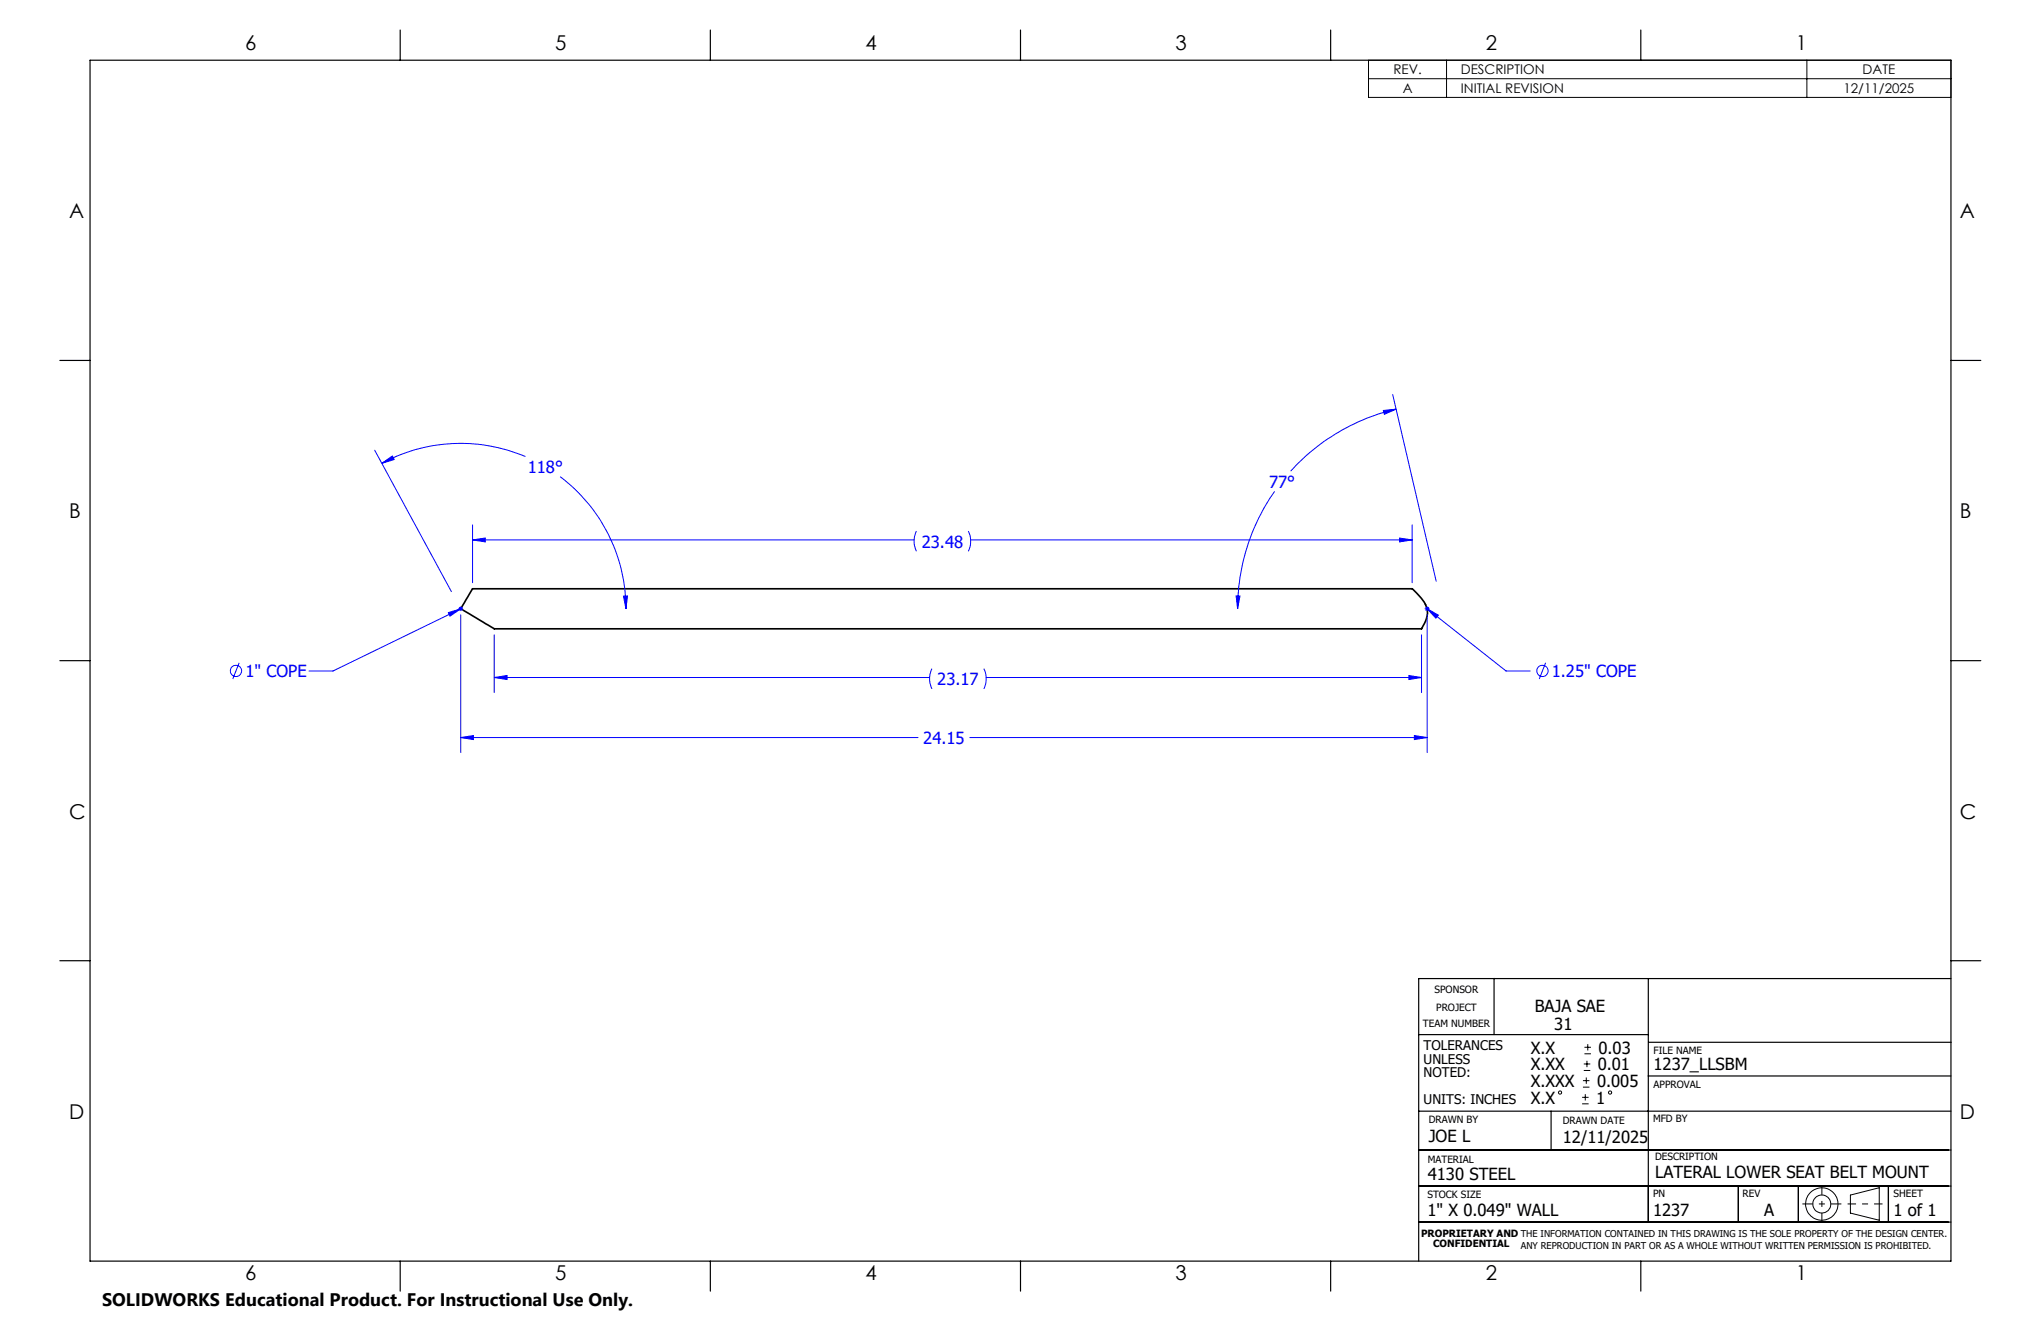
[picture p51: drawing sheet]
<svg xmlns="http://www.w3.org/2000/svg" width="432mm" height="279mm" viewBox="0 0 432 279" stroke-linecap="round" stroke-linejoin="round" font-family="sans-serif">
<defs><g id="words">
<g font-size="4.3">
<text x="51.9" y="10.7">6</text>
<text x="117.5" y="10.7">5</text>
<text x="183.1" y="10.7">4</text>
<text x="248.7" y="10.7">3</text>
<text x="314.3" y="10.7">2</text>
<text x="379.9" y="10.7">1</text>
<text x="14.6" y="46.1">A</text>
<text x="414.7" y="46.1">A</text>
<text x="14.6" y="109.6">B</text>
<text x="414.7" y="109.6">B</text>
<text x="14.6" y="173.1">C</text>
<text x="414.7" y="173.1">C</text>
<text x="14.6" y="236.6">D</text>
<text x="414.7" y="236.6">D</text>
<text x="51.9" y="270.8">6</text>
<text x="117.5" y="270.8">5</text>
<text x="183.1" y="270.8">4</text>
<text x="248.7" y="270.8">3</text>
<text x="314.3" y="270.8">2</text>
<text x="379.9" y="270.8">1</text>
</g>
<text font-size="3.8" x="21.6" y="276.3">SOLIDWORKS Educational Product. For Instructional Use Only.</text>
<g font-size="3.5" fill="#00f">
<text x="111.6" y="100.1">118°</text>
<text x="268.5" y="103.2">77°</text>
<text x="195" y="115.8">23.48</text>
<text x="51.9" y="143.3">1&quot; COPE</text>
<text x="328.3" y="143.3">1.25&quot; COPE</text>
<text x="198.3" y="144.9">23.17</text>
<text x="195.3" y="157.4">24.15</text>
</g>
<g font-size="3.5">
<text x="324.7" y="214">BAJA SAE</text>
<text x="328.8" y="217.9">31</text>
<text x="323.8" y="222.9">X.X</text>
<text x="323.8" y="226.4">X.XX</text>
<text x="338" y="226.4">0.01</text>
<text x="338.2" y="222.9">0.03</text>
<text x="349.8" y="226.4">1237_LLSBM</text>
<text x="323.8" y="229.9">X.XXX</text>
<text x="323.8" y="233.5">X.X</text>
<text x="337.7" y="233.5">1</text>
<text x="337.9" y="229.9">0.005</text>
<text x="302.3" y="241.5">JOE L</text>
<text x="330.6" y="241.7">12/11/2025</text>
<text x="302.1" y="249.7">4130 STEEL</text>
<text x="350.1" y="249.1">LATERAL LOWER SEAT BELT MOUNT</text>
<text x="302" y="257.2">1&quot; X 0.049&quot; WALL</text>
<text x="349.7" y="257.2">1237</text>
<text x="373.2" y="257.2">A</text>
<text x="400.6" y="257.1">1 of 1</text>
</g>
<g font-size="2.8">
<text x="294.8" y="15.7">REV.</text>
<text x="309.1" y="15.7">DESCRIPTION</text>
<text x="394.1" y="15.7">DATE</text>
<text x="296.8" y="19.7">A</text>
<text x="309.1" y="19.7">INITIAL REVISION</text>
<text x="390" y="19.7">12/11/2025</text>
<text x="301.2" y="222.2">TOLERANCES</text>
<text x="301.2" y="225">UNLESS</text>
<text x="301.2" y="227.8">NOTED:</text>
<text x="301.2" y="233.5">UNITS: INCHES</text>
</g>
<g font-size="2.1">
<text x="303.5" y="210">SPONSOR</text>
<text x="303.8" y="213.9">PROJECT</text>
<text x="301" y="217.3">TEAM NUMBER</text>
<text x="349.8" y="222.9">FILE NAME</text>
<text x="349.8" y="230.2">APPROVAL</text>
<text x="302.3" y="237.5">DRAWN BY</text>
<text x="330.6" y="237.7">DRAWN DATE</text>
<text x="349.7" y="237.3">MFD BY</text>
<text x="302.1" y="245.9">MATERIAL</text>
<text x="350.1" y="245.4">DESCRIPTION</text>
<text x="302" y="253.3">STOCK SIZE</text>
<text x="349.7" y="253.3">PN</text>
<text x="368.7" y="253.2">REV</text>
<text x="400.6" y="253.2">SHEET</text>
<text x="300.7" y="261.6">PROPRIETARY AND THE INFORMATION CONTAINED IN THIS DRAWING IS THE SOLE PROPERTY OF THE DESIGN CENTER.</text>
<text x="303.2" y="263.8">CONFIDENTIAL</text>
</g>
<text font-size="2" x="321.8" y="264.2">ANY REPRODUCTION IN PART OR AS A WHOLE WITHOUT WRITTEN PERMISSION IS PROHIBITED.</text>
</g></defs>
<path d="M300.7 133a7.1 7.1 0 0 0 1.2-4.2 12.1 12.1 0 0 0-3.1-4.3h-198.8l-2.5 4.3 7.1 4.2h196.1" fill="none" stroke="#000" stroke-width=".35"/>
<g fill="none" stroke="#00f" stroke-width=".21">
<path d="M79.3 95.2l16.2 29.9M80.8 98l2.2-1.6 .4 .8zM111.2 96.6a35.1 35.1 0 0 0-30.4 1.4M292.7 86.8l2.7-.3-2.5 1.1zM294.6 83.4l9.2 39.5M295.4 86.5a43.6 43.6 0 0 0-22.4 13.2M100 114.2l2.7-.4v.8zM100 111v12.3M100 114.2h93.4M118.5 100.8a34.9 34.9 0 0 1 13.9 28M193.9 112.3a4.9 4.9 0 0 0 0 4.3M204.9 112.3a4.9 4.9 0 0 1 0 4.3"/>
<path d="M205.4 114.2h93.4M269.7 103.9a43.4 43.4 0 0 0-7.9 24.9M296.1 113.8l2.7 .4-2.7 .4zM298.8 111v12.3M94.9 129.6l2.6-.8-2.3 1.5zM96.9 128.8h1.1M97.1 128.4l.7 .7M97.5 128.3v1M97.5 130v29.2M97.5 128.8l-27.1 13.1h-5M97.8 128.4l-.7 .7M104.6 134.3v12.2"/>
<path d="M131.9 126.1l.9-.1-.4 2.8zM261.5 126l.8 .1-.5 2.7zM300.7 134.3v12.2M301.4 128.8h1M301.6 128.4l.7 .7M301.9 128.8l2.4 1.3-.5 .6zM301.9 128.3v1M301.9 130v29.2M301.9 128.8l16.7 13.1h5.1M302.3 128.4l-.7 .7M50.6 140.2l-1.4 3.4M97.5 156l2.7-.4v.8z"/>
<path d="M97.5 156h96.7M104.6 143.3l2.7-.4v.8zM104.6 143.3h92.1M197.2 141.4a4.9 4.9 0 0 0 0 4.3M205.2 156h96.7M208.1 141.4a4.9 4.9 0 0 1 0 4.3M208.6 143.3h92.1M298.1 142.9l2.6 .4-2.6 .4zM299.2 155.6l2.7 .4-2.7 .4zM327 140.2l-1.4 3.4"/>
<circle cx="49.9" cy="141.9" r="1.2"/>
<circle cx="326.3" cy="141.9" r="1.2"/>
</g>
<g fill="none" stroke="#000" stroke-width=".21">
<path d="M289.5 12.7h123.2v7.9h-123.2zM289.5 16.7h123.2M306 12.7v7.9M382.3 12.7v7.9M334.7 233.5h1.4M334.7 232.1h1.4M334.9 229.9h1.4M334.9 228.6h1.4M335.1 226.4h1.3M335.1 225h1.3M335.2 222.9h1.4M335.2 221.5h1.4"/>
<path d="M335.4 231.4v1.4M335.6 227.9v1.3M335.7 224.4v1.3M335.9 220.8v1.4M391.5 252.8l6.1-1.6v6.9l-6.1-1.5z"/>
<circle cx="330" cy="231.1" r=".34"/>
<circle cx="340.6" cy="231.1" r=".35"/>
<circle cx="385.4" cy="254.6" r="1.9"/>
<circle cx="385.4" cy="254.7" r="3.4"/>
</g>
<path d="M381.3 254.6h8.3" fill="none" stroke="#000" stroke-width=".21" stroke-dasharray="15.2 1.3 1.3 1.3" stroke-dashoffset="13" stroke-linecap="butt"/>
<path d="M385.4 250.8v7.7" fill="none" stroke="#000" stroke-width=".21" stroke-dasharray="15.2 1.3 1.3 1.3" stroke-dashoffset="13.3" stroke-linecap="butt"/>
<path d="M390.9 254.6h7.4" fill="none" stroke="#000" stroke-width=".21" stroke-dasharray="15.2 1.3 1.3 1.3" stroke-dashoffset="13.4" stroke-linecap="butt"/>
<g fill="none" stroke="#000" stroke-width=".25">
<path d="M19 12.7h393.7v254h-393.7zM84.7 6.4v6.3M150.3 6.4v6.3M215.9 6.4v6.3M281.5 6.4v6.3M347.1 6.4v6.3M12.7 76.2h6.3M412.7 76.2h6.4M12.7 139.7h6.3M412.7 139.7h6.4M12.7 203.2h6.3M300.1 218.8h48.6"/>
<path d="M316.1 206.9v11.9M348.7 207v51.5M412.7 207h-112.6v59.7M412.7 203.2h6.4M300.1 235h112.6M328.2 235v8.2M348.7 227.6h64M348.8 220.5h64M300.1 258.5h112.6M300.1 250.9h112.6M300.1 243.2h112.6M367.8 250.9v7.6"/>
<path d="M380.5 250.9v7.6M399.5 250.9v7.6M84.7 266.7v6.4M150.3 266.7v6.4M215.9 266.7v6.4M281.5 266.7v6.4M347.1 266.7v6.4"/>
</g>
<g fill="#00f">
<path d="M131.9 126.1l.9-.1-.4 2.8zM80.8 98l2.2-1.6 .4 .8zM261.5 126l.3 2.8 .5-2.7zM292.7 86.8l.2 .8 2.5-1.1zM296.1 113.8l2.7 .4-2.7 .4zM100 114.2l2.7-.4v.8zM104.6 143.3l2.7-.4v.8zM298.1 142.9l2.6 .4-2.6 .4zM94.9 129.6l2.6-.8-2.3 1.5zM301.9 128.8l2.4 1.3-.5 .6z"/>
<path d="M97.5 156l2.7-.4v.8zM299.2 155.6l2.7 .4-2.7 .4z"/>
</g>
<use href="#words"/>
</svg>
